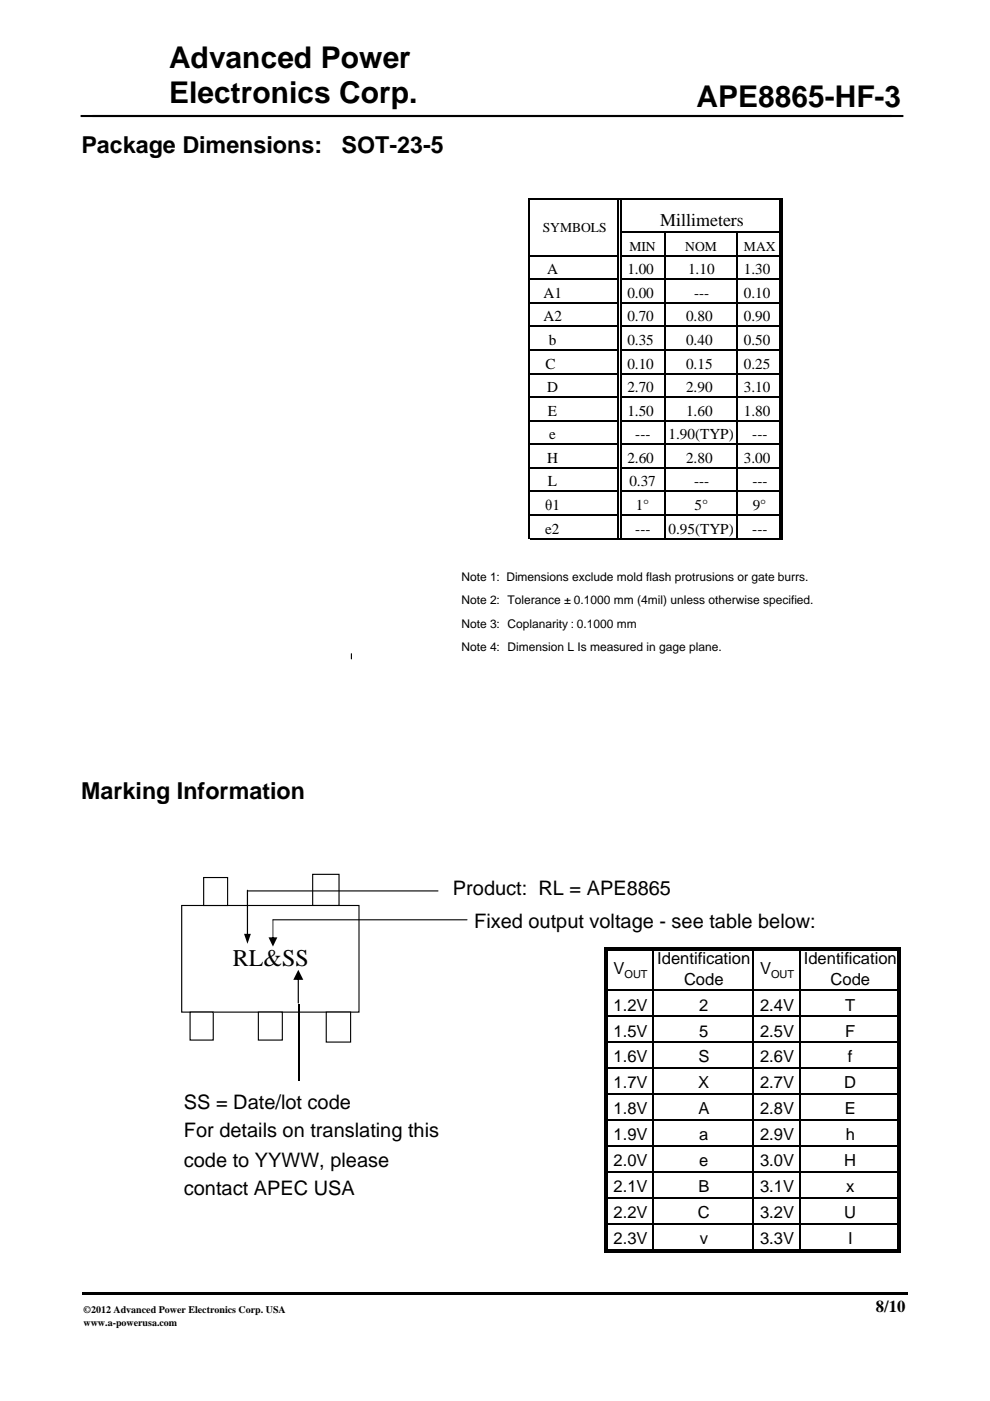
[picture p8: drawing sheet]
<svg xmlns="http://www.w3.org/2000/svg" width="210mm" height="297mm" viewBox="0 0 210 297" stroke-linecap="round" stroke-linejoin="round" font-family="sans-serif">
<defs><g id="words">
<text font-size="6.4" x="147.7" y="22.7">APE8865-HF-3</text>
<g font-size="6.3">
<text x="35.9" y="14.4">Advanced Power</text>
<text x="35.9" y="21.7">Electronics Corp.</text>
</g>
<text font-size="5.1" x="49.4" y="204.8">RL&amp;SS</text>
<g font-size="4.9">
<text x="17.3" y="32.3">Package Dimensions:</text>
<text x="72.4" y="32.3">SOT-23-5</text>
<text x="17.2" y="169.5">Marking Information</text>
</g>
<g font-size="4.2">
<text x="96" y="189.7">Product: RL = APE8865</text>
<text x="100.5" y="196.7">Fixed output voltage - see table below:</text>
<text x="39" y="235.1">SS = Date/lot code</text>
<text x="39" y="241">For details on translating this</text>
<text x="39" y="247.3">code to YYWW, please</text>
<text x="39" y="253.3">contact APEC USA</text>
</g>
<text font-size="3.8" x="140" y="47.9">Millimeters</text>
<g font-size="3.5">
<text x="130.1" y="206.6">V</text>
<text x="139.4" y="204.4">Identification</text>
<text x="145" y="208.8">Code</text>
<text x="161.2" y="206.6">V</text>
<text x="170.4" y="204.4">Identification</text>
<text x="176.1" y="208.8">Code</text>
<text x="130.1" y="214.3">1.2V</text>
<text x="148.2" y="214.3">2</text>
<text x="161.1" y="214.3">2.4V</text>
<text x="179.2" y="214.3">T</text>
<text x="130.1" y="219.8">1.5V</text>
<text x="148.2" y="219.8">5</text>
<text x="161.1" y="219.8">2.5V</text>
<text x="179.2" y="219.8">F</text>
<text x="130.1" y="225.3">1.6V</text>
<text x="148.1" y="225.3">S</text>
<text x="161.2" y="225.3">2.6V</text>
<text x="179.8" y="225.3">f</text>
<text x="130.1" y="230.8">1.7V</text>
<text x="148" y="230.8">X</text>
<text x="161.2" y="230.8">2.7V</text>
<text x="179" y="230.8">D</text>
<text x="130.1" y="236.3">1.8V</text>
<text x="148.1" y="236.3">A</text>
<text x="161.2" y="236.3">2.8V</text>
<text x="179.1" y="236.3">E</text>
<text x="130.1" y="241.8">1.9V</text>
<text x="148.2" y="241.8">a</text>
<text x="161.1" y="241.8">2.9V</text>
<text x="179.3" y="241.8">h</text>
<text x="130.1" y="247.3">2.0V</text>
<text x="148.2" y="247.3">e</text>
<text x="161.1" y="247.3">3.0V</text>
<text x="179" y="247.3">H</text>
<text x="130.1" y="252.8">2.1V</text>
<text x="148.1" y="252.8">B</text>
<text x="161.2" y="252.8">3.1V</text>
<text x="179.4" y="252.8">x</text>
<text x="130.1" y="263.7">2.3V</text>
<text x="130.1" y="258.3">2.2V</text>
<text x="147.9" y="258.3">C</text>
<text x="148.4" y="263.7">v</text>
<text x="161.2" y="258.3">3.2V</text>
<text x="161.2" y="263.7">3.3V</text>
<text x="179" y="258.3">U</text>
<text x="179.8" y="263.7">I</text>
<text x="185.7" y="278.3">8/10</text>
</g>
<g font-size="3.2">
<text x="116" y="58.2">A</text>
<text x="133" y="58.2">1.00</text>
<text x="145.9" y="58.2">1.10</text>
<text x="157.7" y="58.2">1.30</text>
<text x="115.2" y="63.2">A1</text>
<text x="133" y="63.2">0.00</text>
<text x="147.2" y="63.2">---</text>
<text x="157.7" y="63.2">0.10</text>
<text x="115.2" y="68.2">A2</text>
<text x="133" y="68.2">0.70</text>
<text x="145.5" y="68.2">0.80</text>
<text x="157.7" y="68.2">0.90</text>
<text x="116.3" y="73.2">b</text>
<text x="133" y="73.2">0.35</text>
<text x="145.5" y="73.2">0.40</text>
<text x="157.7" y="73.2">0.50</text>
<text x="115.7" y="78.1">C</text>
<text x="116" y="83.1">D</text>
<text x="133" y="83.1">2.70</text>
<text x="133" y="78.1">0.10</text>
<text x="145.5" y="83.1">2.90</text>
<text x="145.5" y="78.1">0.15</text>
<text x="157.7" y="83.1">3.10</text>
<text x="157.7" y="78.1">0.25</text>
<text x="116.2" y="88.1">E</text>
<text x="133" y="88.1">1.50</text>
<text x="145.5" y="88.1">1.60</text>
<text x="157.7" y="88.1">1.80</text>
<text x="116.4" y="93.1">e</text>
<text x="134.7" y="93.1">---</text>
<text x="141.7" y="93.1">1.90(TYP)</text>
<text x="159.5" y="93.1">---</text>
<text x="116" y="98.1">H</text>
<text x="133" y="98.1">2.60</text>
<text x="145.5" y="98.1">2.80</text>
<text x="157.7" y="98.1">3.00</text>
<text x="116.2" y="103.1">L</text>
<text x="133.4" y="103.1">0.37</text>
<text x="147.2" y="103.1">---</text>
<text x="159.5" y="103.1">---</text>
<text x="115.6" y="108.1">θ1</text>
<text x="115.6" y="113.1">e2</text>
<text x="134.7" y="113.1">---</text>
<text x="134.8" y="108.1">1°</text>
<text x="141.7" y="113.1">0.95(TYP)</text>
<text x="147.2" y="108.1">5°</text>
<text x="159.5" y="113.1">---</text>
<text x="159.6" y="108.1">9°</text>
</g>
<g font-size="2.9">
<text x="115.1" y="49.1">SYMBOLS</text>
<text x="133.4" y="53.2">MIN</text>
<text x="145.3" y="53.2">NOM</text>
<text x="157.7" y="53.2">MAX</text>
</g>
<g font-size="2.5">
<text x="97.9" y="123.1">Note 1: Dimensions exclude mold flash protrusions or gate burrs.</text>
<text x="97.9" y="128.1">Note 2: Tolerance ± 0.1000 mm (4mil) unless otherwise specified.</text>
<text x="97.9" y="133.1">Note 3: Coplanarity : 0.1000 mm</text>
<text x="97.9" y="138.1">Note 4: Dimension L Is measured in gage plane.</text>
</g>
<g font-size="2.3">
<text x="132.4" y="207.3">OUT</text>
<text x="163.5" y="207.3">OUT</text>
</g>
<g font-size="2.1">
<text x="17.7" y="278.4">©2012 Advanced Power Electronics Corp. USA</text>
<text x="17.7" y="281.2">www.a-powerusa.com</text>
</g>
</g></defs>
<path d="M17.1 24.6h174.4" fill="none" stroke="#000" stroke-width=".44"/>
<path d="M17.4 274h114.4v.5h-114.4zM19.5 274h114.4v.5h-114.4zM133.9 274h58.5v.5h-58.5z" fill="#000"/>
<path d="M122.8 173.2h9.6v5.1h-9.6z" fill="#fff"/>
<g fill="none" stroke="#000" stroke-width=".25">
<path d="M112.2 42.2v72.1M112.4 54.2h18.6M112.4 59.2h18.6M112.4 42.3h53.5M131.1 42.4v71.6M131.6 42.4v71.6M131.7 54.2h33.5M131.7 59.2h33.5M131.7 49.2h33.5M140.9 49.4v64.9M156.3 49.4v64.9M165.3 42.4v71.6"/>
<path d="M165.8 42.4v71.6M112.4 64.2h18.6M112.4 69.2h18.6M112.4 74.2h18.6M112.4 79.2h18.6M131.7 64.2h33.5M131.7 69.2h33.5M131.7 74.2h33.5M131.7 79.2h33.5M112.4 84.2h18.6M112.4 89.2h18.6M112.4 94.2h18.6"/>
<path d="M112.4 99.2h18.6M131.7 84.2h33.5M131.7 89.2h33.5M131.7 94.2h33.5M131.7 99.2h33.5M112.4 104.2h18.6M112.4 109.2h18.6M112.4 114.2h53.5M131.7 104.2h33.5M131.7 109.2h33.5"/>
</g>
<path d="M74.5 138.6v1.1" fill="none" stroke="#000" stroke-width=".24"/>
<path d="M66.3 185.4h5.6v6.6h-5.6z" fill="#fff"/>
<path d="M66.3 185.4h5.6v6.6h-5.6z" fill="none" stroke="#000" stroke-width=".24"/>
<path d="M38.5 192h37.6v22.6h-37.6z" fill="#fff"/>
<path d="M38.5 192h37.6v22.6h-37.6zM52.6 188.9h40.3" fill="none" stroke="#000" stroke-width=".24"/>
<path d="M43.2 186.1h5.1v5.9h-5.1z" fill="#fff"/>
<path d="M43.2 186.1h5.1v5.9h-5.1z" fill="none" stroke="#000" stroke-width=".24"/>
<path d="M54.8 214.6h5.1v5.9h-5.1z" fill="#fff"/>
<path d="M54.8 214.6h5.1v5.9h-5.1z" fill="none" stroke="#000" stroke-width=".24"/>
<path d="M40.3 214.6h4.9v5.9h-4.9z" fill="#fff"/>
<path d="M40.3 214.6h4.9v5.9h-4.9z" fill="none" stroke="#000" stroke-width=".24"/>
<path d="M69.2 214.6h5.1v6.3h-5.1z" fill="#fff"/>
<path d="M57.9 195h41.1M69.2 214.6h5.1v6.3h-5.1z" fill="none" stroke="#000" stroke-width=".24"/>
<g fill="#000">
<path d="M128.2 200.9h.7v64.7h-.7zM128.9 200.9h62.1v.7h-62.1zM190.4 201.6h.6v64h-.6zM128.9 264.9h62.1v.7h-62.1z"/>
<path d="M52.4 188.7l.2 .1-.1 9.7-.2-.2zM51.7 198h1.5l-.7 2.1z"/>
<path d="M57.8 195h.2l-.1 4.2zM56.9 198.7h1.9l-.9 2z"/>
<path d="M63.2 207.3l.2 .1v5.3l-.2 .1-.1-.1zM63.2 205.6l1.1 2.1h-2.1z"/>
</g>
<g fill="none" stroke="#000" stroke-width=".34">
<path d="M63.3 212.8v16.3M128.9 215.4h61.5M128.9 209.9h61.5M138.5 201.6v63.3M159.6 201.6v63.3M169.6 201.6v63.3M128.9 237.5h61.5M128.9 232h61.5M128.9 226.5h61.5M128.9 221h61.5M128.9 259.5h61.5M128.9 254h61.5"/>
<path d="M128.9 248.5h61.5M128.9 243h61.5"/>
</g>
<use href="#words"/>
</svg>
